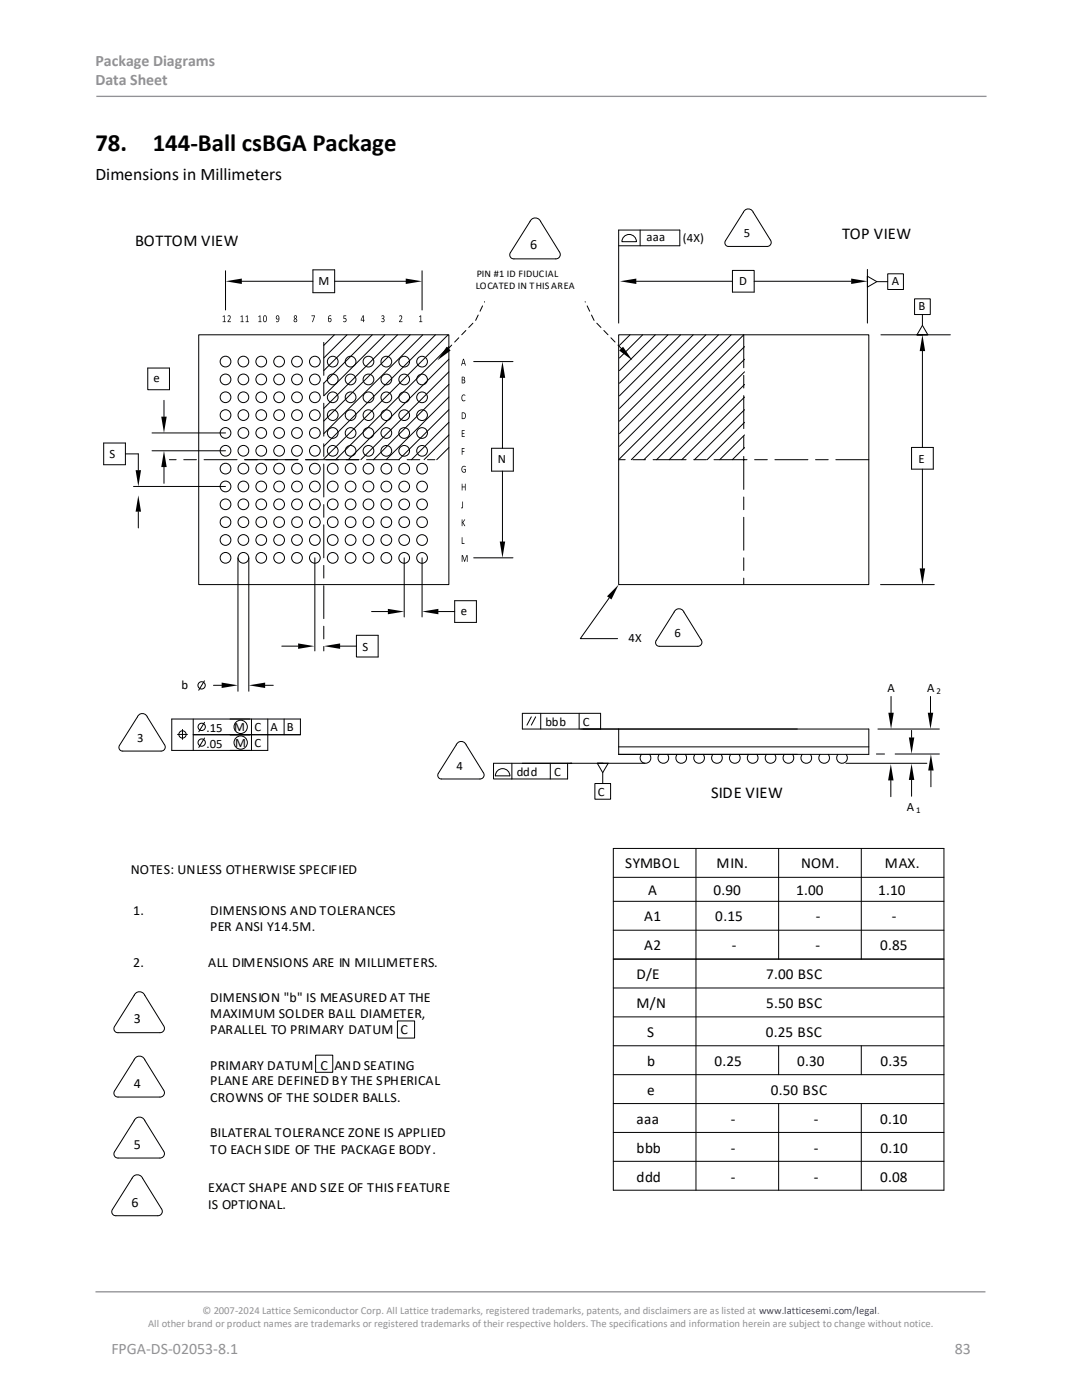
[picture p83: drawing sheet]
<svg xmlns="http://www.w3.org/2000/svg" width="216mm" height="279mm" viewBox="0 0 216 279" stroke-linecap="round" stroke-linejoin="round" font-family="sans-serif">
<defs><g id="words">
<g font-size="5">
<text x="19" y="30.1">78.</text>
<text x="30.5" y="30.1">144-Ball csBGA Package</text>
</g>
<text font-size="3.5" x="19" y="35.9">Dimensions in Millimeters</text>
<g font-size="3.3">
<text x="168" y="47.8">TOP VIEW</text>
<text x="27" y="49">BOTTOM VIEW</text>
<text x="141.9" y="159.3">SIDE VIEW</text>
</g>
<g font-size="3.2" fill="#919195">
<text x="19" y="13.2">Package Diagrams</text>
<text x="19" y="17.1">Data Sheet</text>
<text x="22.2" y="270.2">FPGA-DS-02053-8.1</text>
<text x="190.5" y="270.2">83</text>
</g>
<g font-size="3">
<text x="124.7" y="173.3">SYMBOL</text>
<text x="143" y="173.3">MIN.</text>
<text x="159.9" y="173.3">NOM.</text>
<text x="176.6" y="173.3">MAX.</text>
<text x="129.3" y="178.7">A</text>
<text x="142.3" y="178.7">0.90</text>
<text x="158.9" y="178.7">1.00</text>
<text x="175.2" y="178.7">1.10</text>
<text x="128.5" y="183.9">A1</text>
<text x="142.7" y="183.9">0.15</text>
<text x="162.8" y="183.9">-</text>
<text x="178" y="183.9">-</text>
<text x="128.5" y="189.7">A2</text>
<text x="146" y="189.5">-</text>
<text x="162.7" y="189.5">-</text>
<text x="175.6" y="189.5">0.85</text>
<text x="127" y="195.4">D/E</text>
<text x="152.9" y="195.4">7.00 BSC</text>
<text x="127" y="201.2">M/N</text>
<text x="152.9" y="201.2">5.50 BSC</text>
<text x="129.1" y="207">S</text>
<text x="152.8" y="207">0.25 BSC</text>
<text x="129.1" y="212.7">b</text>
<text x="142.5" y="212.7">0.25</text>
<text x="159.1" y="212.7">0.30</text>
<text x="175.7" y="212.7">0.35</text>
<text x="129.1" y="218.5">e</text>
<text x="153.8" y="218.5">0.50 BSC</text>
<text x="127" y="224.3">aaa</text>
<text x="145.9" y="224.3">-</text>
<text x="162.4" y="224.3">-</text>
<text x="175.6" y="224.3">0.10</text>
<text x="127" y="230.1">bbb</text>
<text x="145.9" y="230.1">-</text>
<text x="162.4" y="230.1">-</text>
<text x="175.7" y="230.1">0.10</text>
<text x="127" y="235.8">ddd</text>
<text x="145.9" y="235.8">-</text>
<text x="162.4" y="235.8">-</text>
<text x="175.6" y="235.8">0.08</text>
</g>
<g font-size="2.8">
<text x="105.8" y="49.6">6</text>
<text x="26.1" y="174.4">NOTES: UNLESS OTHERWISE SPECIFIED</text>
<text x="26.6" y="182.7">1.</text>
<text x="41.9" y="185.8">PER ANSI Y14.5M.</text>
<text x="41.9" y="182.7">DIMENSIONS AND TOLERANCES</text>
<text x="26.6" y="192.9">2.</text>
<text x="41.5" y="192.9">ALL DIMENSIONS ARE IN MILLIMETERS.</text>
<text x="41.9" y="200">DIMENSION &quot;b&quot; IS MEASURED AT THE</text>
<text x="41.9" y="203.2">MAXIMUM SOLDER BALL DIAMETER,</text>
<text x="26.7" y="204.3">3</text>
<text x="41.9" y="206.4">PARALLEL TO PRIMARY DATUM C</text>
<text x="41.9" y="213.5">PRIMARY DATUM C AND SEATING</text>
<text x="26.7" y="217.1">4</text>
<text x="41.9" y="216.6">PLANE ARE DEFINED BY THE SPHERICAL</text>
<text x="41.9" y="219.9">CROWNS OF THE SOLDER BALLS.</text>
<text x="41.9" y="226.9">BILATERAL TOLERANCE ZONE IS APPLIED</text>
<text x="26.7" y="229.3">5</text>
<text x="41.9" y="230.3">TO EACH SIDE OF THE PACKAGE BODY.</text>
<text x="41.5" y="237.9">EXACT SHAPE AND SIZE OF THIS FEATURE</text>
<text x="26.3" y="240.8">6</text>
<text x="41.5" y="241.3">IS OPTIONAL.</text>
</g>
<g font-size="2.5">
<text x="148.4" y="47.3">5</text>
<text x="129" y="48.1">aaa</text>
<text x="136.2" y="48.2">(4X)</text>
<text x="63.5" y="56.8">M</text>
<text x="147.5" y="56.9">D</text>
<text x="177.9" y="56.9">A</text>
<text x="183.3" y="61.9">B</text>
<text x="30.6" y="76.2">e</text>
<text x="21.8" y="91.4">S</text>
<text x="99.3" y="92.4">N</text>
<text x="183.3" y="92.3">E</text>
<text x="92" y="122.7">e</text>
<text x="72.3" y="129.9">S</text>
<text x="125.4" y="128.1">4X</text>
<text x="134.6" y="127.2">6</text>
<text x="36.2" y="137.4">b</text>
<text x="177.1" y="138.1">A</text>
<text x="185" y="138">A</text>
<text x="27.3" y="148.1">3</text>
<text x="41.2" y="149.2">.05</text>
<text x="41.2" y="146.1">.15</text>
<text x="46.8" y="145.9">M</text>
<text x="46.9" y="149">M</text>
<text x="50.8" y="145.9">C</text>
<text x="50.8" y="149">C</text>
<text x="53.9" y="145.9">A</text>
<text x="57.3" y="145.9">B</text>
<text x="108.8" y="144.9">bbb</text>
<text x="116.3" y="144.8">C</text>
<text x="91.1" y="153.7">4</text>
<text x="103.1" y="154.8">ddd</text>
<text x="110.6" y="154.8">C</text>
<text x="119.3" y="158.9">C</text>
<text x="181" y="161.9">A</text>
</g>
<g font-size="2.1" fill="#919195">
<text x="40.4" y="262.3">© 2007-2024 Lattice Semiconductor Corp. All Lattice trademarks, registered trademarks, patents, and disclaimers are as listed at www.latticesemi.com/legal.</text>
<text x="29.6" y="264.9">All other brand or product names are trademarks or registered trademarks of their respective holders. The specifications and information herein are subject to change without notice.</text>
</g>
<g font-size="2">
<text x="95" y="57.8">LOCATED IN THIS AREA</text>
<text x="95.1" y="55.2">PIN #1 ID FIDUCIAL</text>
</g>
<g font-size="1.8">
<text x="186.8" y="138.4">2</text>
<text x="182.8" y="162.3">1</text>
</g>
</g></defs>
<path d="M19.2 19.2h177.6M19 257.8h177.6" fill="none" stroke="#919195" stroke-width=".26"/>
<g fill="none" stroke="#000" stroke-width=".2">
<path d="M45 54v7.9M47.1 56.1h15.3M62.4 53.9h4.4v4.5h-4.4zM66.8 56.1h15.4M84.2 54v7.9M105.7 44.2a1.14 1.14 0 0 1 1.1-.7 1.14 1.14 0 0 1 1.1 .7M105.7 44.2l-3.9 6.2M107.9 44.2l3.8 6.2a.87 .87 0 0 1-.8 1.3l-8.7-.1a.8 .8 0 0 1-.4-1.2M123.4 49h12.2v-3.1h-12.2v18.6M124.4 47.4a1.45 1.45 0 0 1 1.6-.5 1.45 1.45 0 0 1 1 1.3h-2.9zM127 56.1h19.2M127.7 45.9v3.1"/>
<path d="M146.2 54h4.3v4.3h-4.3zM148.5 42.1a1.05 1.05 0 0 1 1.8 .3l3.5 5.6a.8 .8 0 0 1-.7 1.2l-8-.1a.74 .74 0 0 1-.3-1.1zM150.5 56.1h19.3M173.1 55.1l1.9 1.1M173.1 53.8v10.7M177.1 54.6h3.2v3.2h-3.2zM177.1 56.2h-2.1l-1.9 1.1v-2.2v1.2M182.5 59.6h3.1v3.2h-3.1zM29.5 73.5h4.3v4.3h-4.3zM32.7 79.9v3.3M39.7 66.8h49.9v49.9h-49.9zM66.7 66.8l-2.1 2.1"/>
<path d="M69.2 66.8l-4.6 4.6M71.8 66.8l-7.2 7.2M74.3 66.8l-9.7 9.7M76.8 66.8l-12.2 12.2M79.3 66.8l-14.7 14.7M81.8 66.8l-17.2 17.2M84.4 66.8l-19.8 19.7M86.9 66.8l-22.3 22.3M89.4 66.8l-24.8 24.8M89.6 79.2l-12.5 12.5M89.6 76.7l-15.1 15M89.6 74.2l-17.6 17.5"/>
<path d="M89.6 71.7l-20.1 20M89.6 69.2l-22.6 22.5M94.5 72.2h7.9M100.3 74.2v15.3M123.4 66.8h50v49.9h-50zM125.7 66.8l-2.1 2.1M128.2 66.8l-4.6 4.6M130.8 66.8l-7.2 7.2M133.3 66.8l-9.7 9.7M135.8 66.8l-12.2 12.2M138.3 66.8l-14.7 14.7M140.8 66.8l-17.2 17.2"/>
<path d="M143.4 66.8l-19.8 19.7M145.9 66.8l-22.3 22.3M148.4 66.8l-24.8 24.8M148.6 79.2l-12.5 12.5M148.6 76.7l-15.1 15M148.6 74.2l-17.6 17.5M148.6 71.7l-20.1 20M148.6 69.2l-22.6 22.5M175.8 66.8h13.8M184.1 62.8v2.1l1 1.9h-2.1h1.1M184.1 64.9l-1.1 1.9M184.1 70.1v19.2"/>
<path d="M20.7 88.4h4.3v4.3h-4.3zM25 90.6h2.6v3.2M26.6 97.1h18.4M30.3 90h14.7M30.3 86.4h14.7M32.7 93.2v3.3M89.6 89.3l-2.5 2.4M89.6 86.8l-5 4.9M89.6 84.3l-7.5 7.4M89.6 81.8l-10 9.9M98.1 89.5h4.3v4.5h-4.3zM100.3 94v15.3"/>
<path d="M148.6 89.3l-2.5 2.4M148.6 86.8l-5 4.9M148.6 84.3l-7.5 7.4M148.6 81.8l-10 9.9M181.9 89.3h4.3v4.3h-4.3zM184.1 93.6v19.8M27.6 102.1v3.3M47.5 111.3v26.7M49.6 111.3v26.7M62.8 111.3v18.6M80.7 111.3v11.8M84.2 111.3v11.8"/>
<path d="M90.7 119.9h4.4v4.3h-4.4zM94.5 111.3h7.9M121.6 119.3l-5.8 8.2h7.4M175.7 116.7h10.7M40.8 135.9l-1.1 1.8M42.6 136.8h1.6M52.9 136.8h1.6M56.2 129h3.3M67.9 129h3.2M71.1 126.8h4.4v4.3h-4.4zM74.1 122h3.3M87.5 122h3.2"/>
<path d="M134.5 122.2l-3.6 5.6a.73 .73 0 0 0 .7 1.2h7.6a.8 .8 0 0 0 .8-.5 .8 .8 0 0 0-.1-.8l-3.4-5.5a1.05 1.05 0 0 0-1-.7 1.05 1.05 0 0 0-1 .7M177.8 139v3.2M185.7 139v3.2M32.8 148.6l-3.4-5.5a1.05 1.05 0 0 0-1-.7 1.05 1.05 0 0 0-1 .7l-3.6 5.7a.73 .73 0 0 0 .7 1.1h7.6a.8 .8 0 0 0 .8-.4 .8 .8 0 0 0-.1-.9M35.4 146.6h2M36.4 145.6v2M38.6 143.5v6.3M40.8 147.3l-1.1 1.9M40.8 144.2l-1.1 1.8M50.2 143.5v6.3M53.4 143.5v6.3h-19.1v-6.3h25.6v3.1h-21.3M56.7 143.5v3.1"/>
<path d="M87.5 154.3a.73 .73 0 0 0 .6 1.2M96.4 154.2l-3.4-5.6a1.05 1.05 0 0 0-1-.6 1.05 1.05 0 0 0-1 .6l-3.5 5.7M96.4 154.2l.1 .1a.8 .8 0 0 1-.7 1.2h-7.7M99.4 153.7a1.45 1.45 0 0 1 1.5-.1 1.45 1.45 0 0 1 .8 1.2h-2.9l.1-.4zM102.1 152.3v3.2M106 143.1l-.9 1.6M106.9 143.1l-.9 1.6M107.9 142.4v3.1M109.8 152.3v3.2M113.3 152.3v3.2h-11.2M115.6 142.4v3.1M118.7 156.4h3.1v3.1h-3.1z"/>
<path d="M119.2 152.3l1.1 1.9M119.8 145.5v-3.1h-15.6v3.1h69.2v5.1h-50l.1-5.1M120.3 152.3h-1.1h2.2l-1.1 1.9v2.2M123.4 149.1h50M128 150.6a1.07 1.07 0 0 0 .1 1.4 1.07 1.07 0 0 0 1.4 0 1.07 1.07 0 0 0 .1-1.4M128.7 152.3h-30.2v3.2h3.6M131.6 150.6a1.07 1.07 0 0 0 0 1.4 1.07 1.07 0 0 0 1.5 0 1.07 1.07 0 0 0 .1-1.4M135.1 150.6a1.07 1.07 0 0 0 .1 1.4 1.07 1.07 0 0 0 1.5 0 1.07 1.07 0 0 0 0-1.4M138.7 150.6a1.07 1.07 0 0 0 .1 1.4 1.07 1.07 0 0 0 1.4 0 1.07 1.07 0 0 0 .1-1.4M142.3 150.6a1.07 1.07 0 0 0 0 1.4 1.07 1.07 0 0 0 1.5 0 1.07 1.07 0 0 0 .1-1.4M145.8 150.6a1.07 1.07 0 0 0 .1 1.4 1.07 1.07 0 0 0 1.5 0 1.07 1.07 0 0 0 0-1.4M149.4 150.6a1.07 1.07 0 0 0 0 1.4 1.07 1.07 0 0 0 1.5 0 1.07 1.07 0 0 0 .1-1.4"/>
<path d="M153 150.6a1.07 1.07 0 0 0 0 1.4 1.07 1.07 0 0 0 1.5 0 1.07 1.07 0 0 0 .1-1.4M156.5 150.6a1.07 1.07 0 0 0 .1 1.4 1.07 1.07 0 0 0 1.5 0 1.07 1.07 0 0 0 0-1.4M160.1 150.6a1.07 1.07 0 0 0 0 1.4 1.07 1.07 0 0 0 1.5 0 1.07 1.07 0 0 0 .1-1.4M163.7 150.6a1.07 1.07 0 0 0 0 1.4 1.07 1.07 0 0 0 1.5 0 1.07 1.07 0 0 0 0-1.4M167.2 150.6a1.07 1.07 0 0 0 .1 1.4 1.07 1.07 0 0 0 1.5 0 1.07 1.07 0 0 0 0-1.4M168.8 152.3h16.1M174.9 150.5h1.6M175.2 145.5h12.2M177.8 155.7v3.3M178.6 150.5h8.8M181.9 145.8v1.4M181.9 155.7v3.2"/>
<path d="M185.8 153.8v3.2M122.4 169.3h66v68.2h-66zM122.4 179.9h66M122.4 175.1h66M138.9 169.3v68.2M155.4 169.3v22.1M171.9 169.3v22.1M26.8 198.6l-3.9 6.3a.8 .8 0 0 0-.1 .8 .8 .8 0 0 0 .8 .4h8.3a.87 .87 0 0 0 .8-.5 .87 .87 0 0 0-.1-.9l-3.7-6.1a1.15 1.15 0 0 0-1.1-.7 1.15 1.15 0 0 0-1 .8M122.4 191.4h66M122.4 185.6h66M122.4 197.2h66M26.8 211.5l-3.9 6.2a.8 .8 0 0 0 .7 1.2h8.3a.87 .87 0 0 0 .8-.4 .87 .87 0 0 0-.1-1l-3.7-6a1.15 1.15 0 0 0-1.1-.7 1.15 1.15 0 0 0-1 .7"/>
<path d="M63 210.6h3.4v3.4h-3.4zM79.3 203.8h3.4v3.4h-3.4zM122.4 214.5h66M122.4 208.7h66M122.4 202.9h66M155.4 208.7v5.8M171.9 208.7v5.8M26.3 235.2a1.14 1.14 0 0 1 1.1-.7 1.14 1.14 0 0 1 1.1 .7M26.3 235.2l-3.9 6.2a.8 .8 0 0 0 .7 1.2h8.4a.87 .87 0 0 0 .8-.4 .87 .87 0 0 0-.1-1M26.8 223.7a1.14 1.14 0 0 1 1-.8 1.14 1.14 0 0 1 1.1 .8l3.7 6M26.8 223.7l-3.9 6.2a.8 .8 0 0 0 .7 1.2h8.3a.87 .87 0 0 0 .8-.5 .87 .87 0 0 0-.1-.9M28.5 235.2l3.7 6"/>
<path d="M122.4 231.8h66M122.4 226h66M122.4 220.2h66M155.4 220.2v17.3M171.9 220.2v17.3"/>
<circle cx="45" cy="79.3" r="1.07"/>
<circle cx="45" cy="72.2" r="1.07"/>
<circle cx="45" cy="75.7" r="1.07"/>
<circle cx="48.6" cy="79.3" r="1.07"/>
<circle cx="48.6" cy="75.7" r="1.07"/>
<circle cx="48.6" cy="72.2" r="1.07"/>
<circle cx="52.1" cy="72.2" r="1.07"/>
<circle cx="52.1" cy="75.7" r="1.07"/>
<circle cx="52.1" cy="79.3" r="1.07"/>
<circle cx="55.7" cy="72.2" r="1.07"/>
<circle cx="55.7" cy="75.7" r="1.07"/>
<circle cx="55.7" cy="79.3" r="1.07"/>
<circle cx="59.3" cy="79.3" r="1.07"/>
<circle cx="59.3" cy="72.2" r="1.07"/>
<circle cx="59.3" cy="75.7" r="1.07"/>
<circle cx="62.8" cy="75.7" r="1.07"/>
<circle cx="62.8" cy="72.2" r="1.07"/>
<circle cx="62.8" cy="79.3" r="1.07"/>
<circle cx="66.4" cy="79.3" r="1.07"/>
<circle cx="66.4" cy="72.2" r="1.07"/>
<circle cx="66.4" cy="75.7" r="1.07"/>
<circle cx="70" cy="79.3" r="1.07"/>
<circle cx="70" cy="75.7" r="1.07"/>
<circle cx="70" cy="72.2" r="1.07"/>
<circle cx="73.5" cy="79.3" r="1.07"/>
<circle cx="73.5" cy="72.2" r="1.07"/>
<circle cx="73.5" cy="75.7" r="1.07"/>
<circle cx="77.1" cy="75.7" r="1.07"/>
<circle cx="77.1" cy="79.3" r="1.07"/>
<circle cx="77.1" cy="72.2" r="1.07"/>
<circle cx="80.7" cy="75.7" r="1.07"/>
<circle cx="80.7" cy="79.3" r="1.07"/>
<circle cx="80.7" cy="72.2" r="1.07"/>
<circle cx="84.2" cy="79.3" r="1.07"/>
<circle cx="84.2" cy="72.2" r="1.07"/>
<circle cx="84.2" cy="75.7" r="1.07"/>
<circle cx="45" cy="93.5" r="1.07"/>
<circle cx="45" cy="86.4" r="1.07"/>
<circle cx="45" cy="90" r="1.07"/>
<circle cx="45" cy="82.8" r="1.07"/>
<circle cx="45" cy="97.1" r="1.07"/>
<circle cx="48.6" cy="97.1" r="1.07"/>
<circle cx="48.6" cy="82.8" r="1.07"/>
<circle cx="48.6" cy="93.5" r="1.07"/>
<circle cx="48.6" cy="86.4" r="1.07"/>
<circle cx="48.6" cy="90" r="1.07"/>
<circle cx="52.1" cy="97.1" r="1.07"/>
<circle cx="52.1" cy="93.5" r="1.07"/>
<circle cx="52.1" cy="82.8" r="1.07"/>
<circle cx="52.1" cy="86.4" r="1.07"/>
<circle cx="52.1" cy="90" r="1.07"/>
<circle cx="55.7" cy="97.1" r="1.07"/>
<circle cx="55.7" cy="93.5" r="1.07"/>
<circle cx="55.7" cy="90" r="1.07"/>
<circle cx="55.7" cy="86.4" r="1.07"/>
<circle cx="55.7" cy="82.8" r="1.07"/>
<circle cx="59.3" cy="86.4" r="1.07"/>
<circle cx="59.3" cy="82.8" r="1.07"/>
<circle cx="59.3" cy="90" r="1.07"/>
<circle cx="59.3" cy="93.5" r="1.07"/>
<circle cx="59.3" cy="97.1" r="1.07"/>
<circle cx="62.8" cy="86.4" r="1.07"/>
<circle cx="62.8" cy="82.8" r="1.07"/>
<circle cx="62.8" cy="97.1" r="1.07"/>
<circle cx="62.8" cy="90" r="1.07"/>
<circle cx="62.8" cy="93.5" r="1.07"/>
<circle cx="66.4" cy="82.8" r="1.07"/>
<circle cx="66.4" cy="86.4" r="1.07"/>
<circle cx="66.4" cy="90" r="1.07"/>
<circle cx="66.4" cy="97.1" r="1.07"/>
<circle cx="66.4" cy="93.5" r="1.07"/>
<circle cx="70" cy="97.1" r="1.07"/>
<circle cx="70" cy="93.5" r="1.07"/>
<circle cx="70" cy="86.4" r="1.07"/>
<circle cx="70" cy="90" r="1.07"/>
<circle cx="70" cy="82.9" r="1.07"/>
<circle cx="73.5" cy="97.1" r="1.07"/>
<circle cx="73.5" cy="86.4" r="1.07"/>
<circle cx="73.5" cy="93.5" r="1.07"/>
<circle cx="73.5" cy="82.9" r="1.07"/>
<circle cx="73.5" cy="90" r="1.07"/>
<circle cx="77.1" cy="97.1" r="1.07"/>
<circle cx="77.1" cy="93.5" r="1.07"/>
<circle cx="77.1" cy="86.4" r="1.07"/>
<circle cx="77.1" cy="82.9" r="1.07"/>
<circle cx="77.1" cy="90" r="1.07"/>
<circle cx="80.7" cy="97.1" r="1.07"/>
<circle cx="80.7" cy="93.5" r="1.07"/>
<circle cx="80.7" cy="90" r="1.07"/>
<circle cx="80.7" cy="86.4" r="1.07"/>
<circle cx="80.7" cy="82.9" r="1.07"/>
<circle cx="84.2" cy="97.1" r="1.07"/>
<circle cx="84.2" cy="93.5" r="1.07"/>
<circle cx="84.2" cy="90" r="1.07"/>
<circle cx="84.2" cy="86.4" r="1.07"/>
<circle cx="84.2" cy="82.9" r="1.07"/>
<circle cx="45" cy="104.2" r="1.07"/>
<circle cx="45" cy="100.6" r="1.07"/>
<circle cx="45" cy="111.3" r="1.07"/>
<circle cx="45" cy="107.8" r="1.07"/>
<circle cx="48.6" cy="104.2" r="1.07"/>
<circle cx="48.6" cy="111.3" r="1.07"/>
<circle cx="48.6" cy="100.6" r="1.07"/>
<circle cx="48.6" cy="107.8" r="1.07"/>
<circle cx="52.1" cy="107.8" r="1.07"/>
<circle cx="52.1" cy="111.3" r="1.07"/>
<circle cx="52.1" cy="100.6" r="1.07"/>
<circle cx="52.1" cy="104.2" r="1.07"/>
<circle cx="55.7" cy="111.3" r="1.07"/>
<circle cx="55.7" cy="107.8" r="1.07"/>
<circle cx="55.7" cy="100.6" r="1.07"/>
<circle cx="55.7" cy="104.2" r="1.07"/>
<circle cx="59.3" cy="111.3" r="1.07"/>
<circle cx="59.3" cy="107.8" r="1.07"/>
<circle cx="59.3" cy="100.7" r="1.07"/>
<circle cx="59.3" cy="104.2" r="1.07"/>
<circle cx="62.8" cy="111.3" r="1.07"/>
<circle cx="62.8" cy="107.8" r="1.07"/>
<circle cx="62.8" cy="104.2" r="1.07"/>
<circle cx="62.8" cy="100.7" r="1.07"/>
<circle cx="66.4" cy="100.7" r="1.07"/>
<circle cx="66.4" cy="107.8" r="1.07"/>
<circle cx="66.4" cy="111.3" r="1.07"/>
<circle cx="66.4" cy="104.2" r="1.07"/>
<circle cx="70" cy="100.7" r="1.07"/>
<circle cx="70" cy="111.3" r="1.07"/>
<circle cx="70" cy="107.8" r="1.07"/>
<circle cx="70" cy="104.2" r="1.07"/>
<circle cx="73.5" cy="100.7" r="1.07"/>
<circle cx="73.5" cy="107.8" r="1.07"/>
<circle cx="73.5" cy="111.3" r="1.07"/>
<circle cx="73.5" cy="104.2" r="1.07"/>
<circle cx="77.1" cy="111.3" r="1.07"/>
<circle cx="77.1" cy="107.8" r="1.07"/>
<circle cx="77.1" cy="100.7" r="1.07"/>
<circle cx="77.1" cy="104.2" r="1.07"/>
<circle cx="80.7" cy="111.3" r="1.07"/>
<circle cx="80.7" cy="100.7" r="1.07"/>
<circle cx="80.7" cy="107.8" r="1.07"/>
<circle cx="80.7" cy="104.2" r="1.07"/>
<circle cx="84.2" cy="107.8" r="1.07"/>
<circle cx="84.2" cy="111.3" r="1.07"/>
<circle cx="84.2" cy="100.7" r="1.07"/>
<circle cx="84.2" cy="104.2" r="1.07"/>
<circle cx="40.2" cy="136.8" r=".73"/>
<circle cx="36.4" cy="146.6" r=".73"/>
<circle cx="40.2" cy="145.1" r=".73"/>
<circle cx="40.2" cy="148.2" r=".73"/>
<circle cx="48" cy="148.2" r="1.33"/>
<circle cx="48" cy="145.1" r="1.33"/>
</g>
<path d="M64.6 68.3v61.6M148.4 66.8v49.9M48.8 91.7h38M71.6 91.7h-37.8M173.4 91.7h-50" fill="none" stroke="#000" stroke-width=".2" stroke-dasharray="6.6 1.5 2.5 1.5"/>
<g fill="#000">
<path d="M45 56.1l3.3-.5v1.1zM81 55.6l3.2 .5-3.2 .6zM123.7 56.1l3.3-.5v1.1zM169.8 55.6l3.3 .5-3.3 .6zM89.1 69.2l.8 .7-2.6 2zM100.3 72.2l.5 3.2h-1.1zM123.5 69.9l.8-.7 1.9 2.7zM184.1 66.8l.5 3.3h-1.1zM27.1 93.8h1l-.5 3.3zM32.2 83.2h1.1l-.6 3.2zM32.7 90l.6 3.2h-1.1zM27.6 98.9l.5 3.2h-1z"/>
<path d="M99.7 108.1h1.1l-.5 3.2zM123.4 116.7l-1.4 2.9-.9-.6zM183.5 113.4h1.1l-.5 3.3zM44.2 136.2l3.3 .6-3.3 .5zM49.6 136.8l3.3-.6v1.1zM59.5 128.4l3.2 .6-3.2 .5zM64.6 129l3.3-.6v1.1zM77.4 121.5l3.3 .5-3.3 .6zM84.2 122l3.3-.5v1.1zM177.8 152.5l.5 3.2h-1.1zM177.3 142.2h1l-.5 3.3zM181.9 152.4l.5 3.3h-1z"/>
<path d="M181.4 147.2h1l-.5 3.2zM185.1 142.2h1.1l-.5 3.3zM185.8 150.5l.5 3.3h-1.1z"/>
</g>
<g fill="#000">
<path d="M44.5 63.1l.3-.1v1.1h.2v.2h-.6l.1-.2h.2v-1l-.2 .2zM45.4 63a.41 .41 0 0 1 .6 .1 .41 .41 0 0 1-.1 .6l-.3 .4h.4l.1 .2h-.7l.2-.5a.39 .39 0 0 0 .3-.3 .39 .39 0 0 0-.3-.4l-.2 .1zM48 63.1l.4-.1v1.1h.2v.2h-.6v-.2h.3v-1l-.3 .2zM49 63.1l.4-.1v1.1h.2v.2h-.6v-.2h.3v-1l-.3 .2zM51.6 63.1l.4-.1v1.1h.2v.2h-.6v-.2h.2v-1l-.2 .2zM83.7 63.2l.3-.3v1.2h.2v.2h-.5v-.2h.2v-1l-.2 .2zM92.3 78.8l.4-.1 .1 .3a.45 .45 0 0 0-.6 .4 .45 .45 0 0 0 .6 .4v.1a.47 .47 0 0 1-.6 .1 .47 .47 0 0 1-.1-.6zM92.2 89.4l.5 .1-.4 .1v.4l.4 .1-.4 .1-.1 .6zM92.2 85.9h.5v.1h-.4v.4l.4 .1-.4 .1v.4l.4 .1v.1h-.6zM92.1 96.5l.2 .1v.5h.5v-.5h.1v1.3h-.1v-.6h-.5v.6h-.2zM92.3 93.1l.4-.1 .2 .2a.47 .47 0 0 0-.6 0 .47 .47 0 0 0-.1 .7l.2 .2h.3l.1-.4h-.3v-.1h.4v.6a.54 .54 0 0 1-.7 0 .54 .54 0 0 1-.1-.7zM92.3 100.1h.1v1a.24 .24 0 0 1-.1 .3 .24 .24 0 0 1-.3 0l.2-.2z"/>
<path d="M92.1 107.2l.2 .1v1.1h.4v.2l-.6-.1zM92.1 103.7h.2v.6l.4-.6h.1l-.4 .6 .4 .7h-.1l-.4-.7v.7h-.2zM92.2 110.8h.2l.3 1.1 .4-1.1h.2v1.3h-.1v-1.2l-.5 1.2-.4-1.2v1.2h-.2z"/>
<path d="M52.6 63a.42 .42 0 0 1 .6 .1 .42 .42 0 0 1 0 .5 .42 .42 0 0 1 0 .6 .42 .42 0 0 1-.6-.1l-.1-.6zM52.8 63.1a.65 .65 0 0 0 .1 1l.2-.2a.57 .57 0 0 0-.3-.8z"/>
<path d="M55.2 63a.48 .48 0 0 1 .5 .2 .48 .48 0 0 1 0 .5 .4 .4 0 0 1-.1 .6 .4 .4 0 0 1-.5-.1v-.1a.36 .36 0 0 0 .4 0 .36 .36 0 0 0 .1-.4 .4 .4 0 0 1-.6-.1 .4 .4 0 0 1 .2-.6zM55.3 63.1a.28 .28 0 0 0-.1 .5 .28 .28 0 0 0 .4-.1 .28 .28 0 0 0-.1-.4zM58.7 63a.34 .34 0 0 1 .5 .1 .34 .34 0 0 1-.1 .5 .37 .37 0 0 1 .2 .5 .37 .37 0 0 1-.6 .1 .37 .37 0 0 1 .1-.6l-.2-.2zM58.7 63.3a.2 .2 0 0 0 .4 0 .2 .2 0 0 0-.4 0zM58.7 63.9a.25 .25 0 0 0 .5 0 .25 .25 0 0 0-.5 0zM62.2 63h.6l-.4 1.3h-.1l.4-1.2h-.5zM65.6 63l.4-.1 .1 .2a.35 .35 0 0 0-.4 .1 .35 .35 0 0 0-.1 .4 .37 .37 0 0 1 .5 .1 .37 .37 0 0 1-.1 .5 .37 .37 0 0 1-.5-.1v-.7zM65.5 63.9a.25 .25 0 0 0 .5 0 .25 .25 0 0 0-.5 0zM68.5 63h.6v.1h-.4v.4a.42 .42 0 0 1 .5 .5 .42 .42 0 0 1-.7 .1 .3 .3 0 0 0 .4 0 .3 .3 0 0 0 0-.4 .3 .3 0 0 0-.4-.1zM72.4 63h.2v.8l.1 .1-.2 .4v-.3l-.5-.1zM72.5 63.1l-.4 .7h.4zM76.1 63a.34 .34 0 0 1 .6 .1 .34 .34 0 0 1-.2 .5 .37 .37 0 0 1 .2 .6 .37 .37 0 0 1-.6-.1 .28 .28 0 0 0 .4 0 .28 .28 0 0 0 .1-.3 .28 .28 0 0 0-.4-.1v-.2a.24 .24 0 0 0 .3 0 .24 .24 0 0 0 0-.4 .24 .24 0 0 0-.4 .1zM79.7 63a.41 .41 0 0 1 .6 .1 .41 .41 0 0 1-.2 .6l-.3 .4h.5v.2h-.7l.3-.5a.39 .39 0 0 0 .2-.3 .39 .39 0 0 0-.2-.4l-.2 .1z"/>
<path d="M92.2 75.2h.2a.34 .34 0 0 1 .4 .2 .34 .34 0 0 1-.2 .4 .38 .38 0 0 1 .2 .4 .38 .38 0 0 1-.3 .3h-.4zM92.3 75.3v.5h.1a.22 .22 0 0 0 .2-.3 .22 .22 0 0 0-.2-.2zM92.3 75.9v.5h.2a.24 .24 0 0 0 .2-.3 .24 .24 0 0 0-.3-.2z"/>
<path d="M92.4 71.6h.2l.3 1.4-.1-.1-.1-.3h-.4l-.1 .3h-.2zM92.5 71.8l-.2 .7h.4z"/>
<path d="M92.2 82.3a.65 .65 0 0 1 .8 .6 .65 .65 0 0 1-.9 .7zM92.3 82.4v1.1a.52 .52 0 0 0 .5-.5 .52 .52 0 0 0-.5-.6z"/>
</g>
<path d="M89.3 69.7l5.6-5.8M94.9 63.9l1.8-3.7M118.5 63.9l-1.7-3.7M124.1 69.7l-5.6-5.8" fill="none" stroke="#000" stroke-width=".2" stroke-dasharray="1.2 .8"/>
<use href="#words"/>
</svg>
